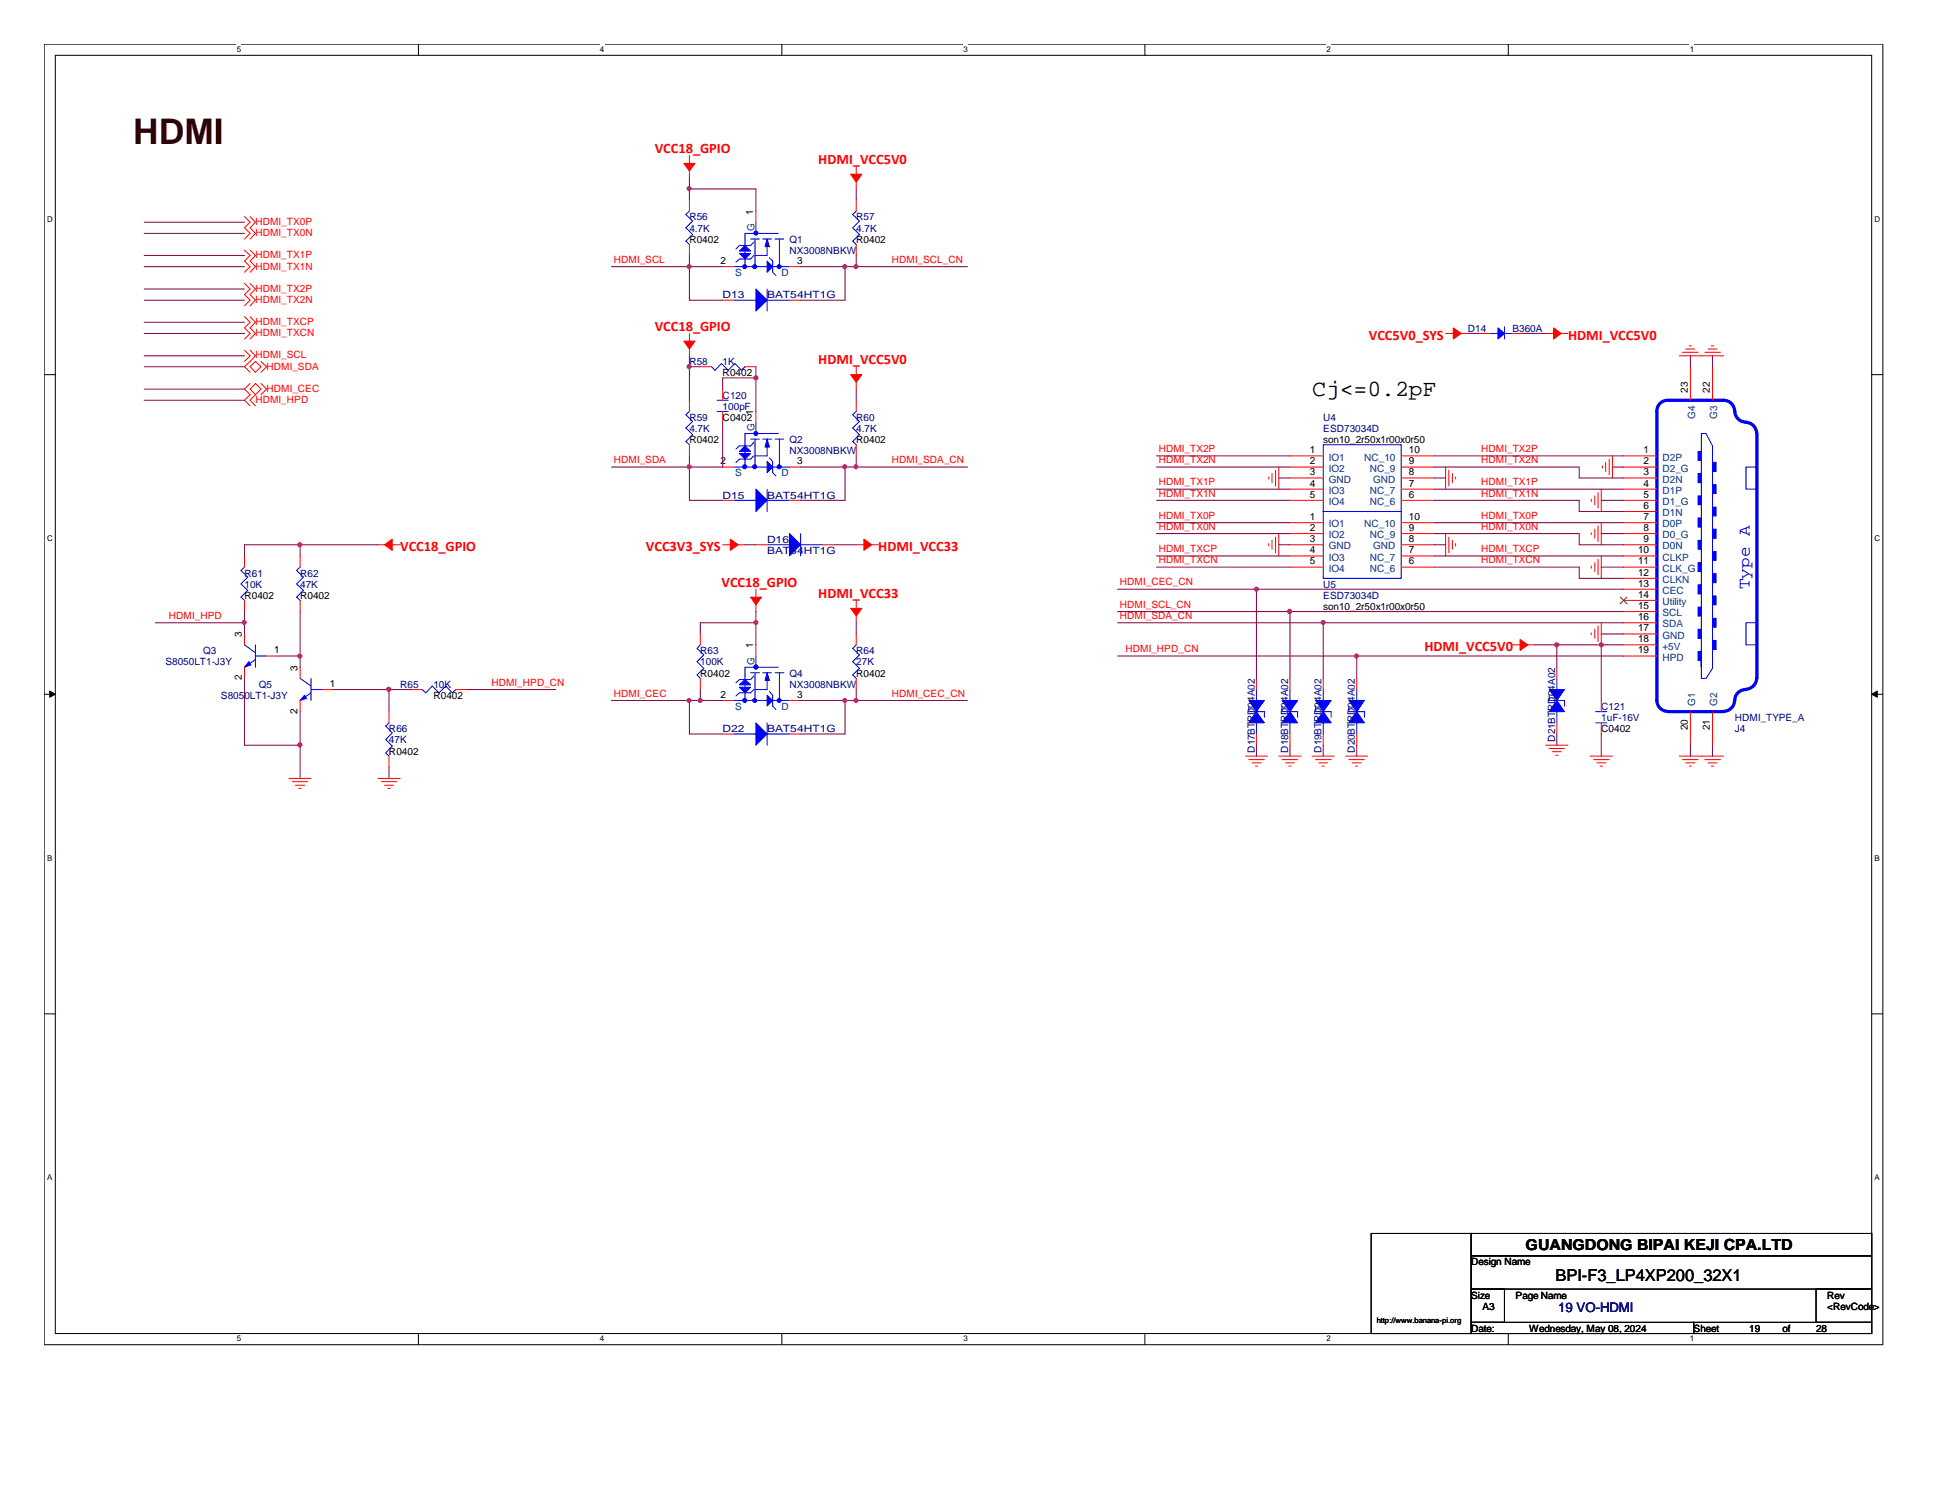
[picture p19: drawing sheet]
<svg xmlns="http://www.w3.org/2000/svg" width="279mm" height="216mm" viewBox="0 0 279 216" stroke-linecap="round" stroke-linejoin="round" font-family="sans-serif">
<defs><g id="words">
<text font-size="5.1" fill="#400000" x="19.2" y="20.7">HDMI</text>
<text font-size="3.3" x="188.8" y="57">Cj&lt;=0.2pF</text>
<text font-size="2.5" fill="#00f" x="251.8" y="84.8" transform="rotate(-90 251.8 84.8)">Type A</text>
<text font-size="2.4" x="223.8" y="184.3">BPI-F3_LP4XP200_32X1</text>
<text font-size="2.2" x="219.5" y="179.8">GUANGDONG BIPAI KEJI CPA.LTD</text>
<g font-size="2.1" fill="#f00">
<text x="94.2" y="22">VCC18_GPIO</text>
<text x="117.7" y="23.5">HDMI_VCC5V0</text>
<text x="94.2" y="47.5">VCC18_GPIO</text>
<text x="117.7" y="52.4">HDMI_VCC5V0</text>
<text x="196.9" y="48.9">VCC5V0_SYS</text>
<text x="225.6" y="48.9">HDMI_VCC5V0</text>
<text x="57.6" y="79.2">VCC18_GPIO</text>
<text x="92.9" y="79.2">VCC3V3_SYS</text>
<text x="126.4" y="79.2">HDMI_VCC33</text>
<text x="103.8" y="84.4">VCC18_GPIO</text>
<text x="117.7" y="86">HDMI_VCC33</text>
<text x="204.9" y="93.6">HDMI_VCC5V0</text>
</g>
<text font-size="1.9" fill="#000080" x="224.2" y="188.7">19 VO-HDMI</text>
<g font-size="1.4" fill="#f00">
<text x="36.7" y="32.3">HDMI_TX0P</text>
<text x="36.7" y="34">HDMI_TX0N</text>
<text x="36.7" y="37.2">HDMI_TX1P</text>
<text x="36.7" y="38.8">HDMI_TX1N</text>
<text x="36.7" y="42">HDMI_TX2P</text>
<text x="88.3" y="37.8">HDMI_SCL</text>
<text x="128.3" y="37.8">HDMI_SCL_CN</text>
<text x="36.7" y="43.6">HDMI_TX2N</text>
<text x="36.7" y="46.8">HDMI_TXCP</text>
<text x="36.7" y="48.3">HDMI_TXCN</text>
<text x="36.7" y="51.6">HDMI_SCL</text>
<text x="38.4" y="53.2">HDMI_SDA</text>
<text x="36.7" y="58">HDMI_HPD</text>
<text x="38.4" y="56.3">HDMI_CEC</text>
<text x="166.7" y="65">HDMI_TX2P</text>
<text x="213.1" y="65">HDMI_TX2P</text>
<text x="88.3" y="66.6">HDMI_SDA</text>
<text x="128.3" y="66.6">HDMI_SDA_CN</text>
<text x="166.7" y="66.6">HDMI_TX2N</text>
<text x="166.7" y="69.8">HDMI_TX1P</text>
<text x="166.7" y="71.4">HDMI_TX1N</text>
<text x="213.1" y="66.6">HDMI_TX2N</text>
<text x="213.1" y="69.8">HDMI_TX1P</text>
<text x="213.1" y="71.4">HDMI_TX1N</text>
<text x="166.7" y="74.6">HDMI_TX0P</text>
<text x="166.7" y="76.2">HDMI_TX0N</text>
<text x="213.1" y="74.6">HDMI_TX0P</text>
<text x="213.1" y="76.2">HDMI_TX0N</text>
<text x="166.7" y="79.4">HDMI_TXCP</text>
<text x="166.7" y="81">HDMI_TXCN</text>
<text x="213.1" y="79.4">HDMI_TXCP</text>
<text x="213.1" y="81">HDMI_TXCN</text>
<text x="24.3" y="89">HDMI_HPD</text>
<text x="161.1" y="84.2">HDMI_CEC_CN</text>
<text x="161.1" y="87.4">HDMI_SCL_CN</text>
<text x="161.1" y="89">HDMI_SDA_CN</text>
<text x="161.9" y="93.8">HDMI_HPD_CN</text>
<text x="70.7" y="98.6">HDMI_HPD_CN</text>
<text x="88.3" y="100.2">HDMI_CEC</text>
<text x="128.3" y="100.2">HDMI_CEC_CN</text>
</g>
<g font-size="1.4" fill="#000080">
<text x="99.2" y="31.7">R56</text>
<text x="99.2" y="33.3">4.7K</text>
<text x="113.6" y="34.9">Q1</text>
<text x="123.2" y="31.7">R57</text>
<text x="123.2" y="33.3">4.7K</text>
<text x="113.6" y="36.5">NX3008NBKW</text>
<text x="104" y="42.9">D13</text>
<text x="110.4" y="42.9">BAT54HT1G</text>
<text x="211.2" y="47.7">D14</text>
<text x="217.6" y="47.7">B360A</text>
<text x="99.2" y="52.5">R58</text>
<text x="104" y="52.5">1K</text>
<text x="104" y="57.3">C120</text>
<text x="104" y="58.9">100pF</text>
<text x="99.2" y="60.5">R59</text>
<text x="99.2" y="62.1">4.7K</text>
<text x="113.6" y="63.7">Q2</text>
<text x="113.6" y="65.3">NX3008NBKW</text>
<text x="123.2" y="60.5">R60</text>
<text x="123.2" y="62.1">4.7K</text>
<text x="190.4" y="60.5">U4</text>
<text x="190.4" y="62.1">ESD73034D</text>
<text x="104" y="71.7">D15</text>
<text x="110.4" y="71.7">BAT54HT1G</text>
<text x="35.2" y="82.9">R61</text>
<text x="43.2" y="82.9">R62</text>
<text x="110.4" y="78.1">D16</text>
<text x="110.4" y="79.7">BAT</text>
<text x="113.7" y="79.7">54HT1G</text>
<text x="35.2" y="84.5">10K</text>
<text x="43.2" y="84.5">47K</text>
<text x="190.4" y="84.5">U5</text>
<text x="190.4" y="86.1">ESD73034D</text>
<text x="23.8" y="95.7">S8050LT1-J3Y</text>
<text x="29.3" y="94.1">Q3</text>
<text x="100.8" y="94.1">R63</text>
<text x="100.8" y="95.7">100K</text>
<text x="123.2" y="94.1">R64</text>
<text x="123.2" y="95.7">27K</text>
<text x="31.8" y="100.5">S8050LT1-J3Y</text>
<text x="37.3" y="98.9">Q5</text>
<text x="57.6" y="98.9">R65</text>
<text x="62.4" y="98.9">10K</text>
<text x="113.6" y="97.3">Q4</text>
<text x="113.6" y="98.9">NX3008NBKW</text>
<text x="56" y="105.3">R66</text>
<text x="56" y="106.9">47K</text>
<text x="104" y="105.3">D22</text>
<text x="110.4" y="105.3">BAT54HT1G</text>
<text x="223.7" y="106.7" transform="rotate(-90 223.7 106.7)">D21BTRD04A02</text>
<text x="230.4" y="102.1">C121</text>
<text x="230.4" y="103.7">1uF-16V</text>
<text x="249.6" y="105.3">J4</text>
<text x="249.6" y="103.7">HDMI_TYPE_A</text>
<text x="180.6" y="108.3" transform="rotate(-90 180.6 108.3)">D17BTRD04A02</text>
<text x="185.3" y="108.3" transform="rotate(-90 185.3 108.3)">D18BTRD04A02</text>
<text x="190.1" y="108.3" transform="rotate(-90 190.1 108.3)">D19BTRD04A02</text>
<text x="194.9" y="108.3" transform="rotate(-90 194.9 108.3)">D20BTRD04A02</text>
</g>
<g font-size="1.4">
<text x="99.2" y="34.9">R0402</text>
<text x="108.4" y="30.9" transform="rotate(-90 108.4 30.9)">1</text>
<text x="123.2" y="34.9">R0402</text>
<text x="103.7" y="38">2</text>
<text x="114.7" y="38">3</text>
<text x="104" y="54.1">R0402</text>
<text x="108.4" y="59.6" transform="rotate(-90 108.4 59.6)">1</text>
<text x="242.8" y="56.5" transform="rotate(-90 242.8 56.5)">23</text>
<text x="246" y="56.5" transform="rotate(-90 246 56.5)">22</text>
<text x="99.2" y="63.7">R0402</text>
<text x="104" y="60.5">C0402</text>
<text x="123.2" y="63.7">R0402</text>
<text x="188.5" y="65.2">1</text>
<text x="190.4" y="63.7">son10_2r50x1r00x0r50</text>
<text x="202.7" y="65.2">10</text>
<text x="236.5" y="65.2">1</text>
<text x="103.7" y="66.8">2</text>
<text x="114.7" y="66.8">3</text>
<text x="188.5" y="66.8">2</text>
<text x="188.5" y="70">4</text>
<text x="188.5" y="71.6">5</text>
<text x="188.5" y="68.4">3</text>
<text x="202.7" y="66.8">9</text>
<text x="202.7" y="70">7</text>
<text x="202.7" y="71.6">6</text>
<text x="202.7" y="68.4">8</text>
<text x="236.5" y="66.8">2</text>
<text x="236.5" y="68.4">3</text>
<text x="236.5" y="70">4</text>
<text x="236.5" y="71.6">5</text>
<text x="188.5" y="74.8">1</text>
<text x="188.5" y="76.4">2</text>
<text x="188.5" y="78">3</text>
<text x="202.7" y="74.8">10</text>
<text x="202.7" y="76.4">9</text>
<text x="202.7" y="78">8</text>
<text x="236.5" y="73.2">6</text>
<text x="236.5" y="74.8">7</text>
<text x="236.5" y="76.4">8</text>
<text x="236.5" y="78">9</text>
<text x="188.5" y="79.6">4</text>
<text x="188.5" y="81.2">5</text>
<text x="202.7" y="79.6">7</text>
<text x="202.7" y="81.2">6</text>
<text x="235.7" y="79.6">10</text>
<text x="235.7" y="81.2">11</text>
<text x="235.7" y="82.8">12</text>
<text x="35.2" y="86.1">R0402</text>
<text x="43.2" y="86.1">R0402</text>
<text x="190.4" y="87.7">son10_2r50x1r00x0r50</text>
<text x="235.7" y="84.4">13</text>
<text x="235.7" y="86">14</text>
<text x="235.7" y="87.6">15</text>
<text x="235.7" y="89.2">16</text>
<text x="34.8" y="91.7" transform="rotate(-90 34.8 91.7)">3</text>
<text x="39.5" y="94">1</text>
<text x="108.4" y="93.3" transform="rotate(-90 108.4 93.3)">1</text>
<text x="235.7" y="90.8">17</text>
<text x="235.7" y="92.4">18</text>
<text x="235.7" y="94">19</text>
<text x="34.8" y="97.9" transform="rotate(-90 34.8 97.9)">2</text>
<text x="42.8" y="96.5" transform="rotate(-90 42.8 96.5)">3</text>
<text x="47.5" y="98.8">1</text>
<text x="62.4" y="100.5">R0402</text>
<text x="100.8" y="97.3">R0402</text>
<text x="103.7" y="100.4">2</text>
<text x="114.7" y="100.4">3</text>
<text x="123.2" y="97.3">R0402</text>
<text x="42.8" y="102.7" transform="rotate(-90 42.8 102.7)">2</text>
<text x="230.4" y="105.3">C0402</text>
<text x="242.8" y="105.1" transform="rotate(-90 242.8 105.1)">20</text>
<text x="246" y="105.1" transform="rotate(-90 246 105.1)">21</text>
<text x="56" y="108.5">R0402</text>
<text x="211.7" y="182">Design Name</text>
<text x="211.7" y="186.8">Size</text>
<text x="211.7" y="191.6">Date:</text>
<text x="213.3" y="188.4">A3</text>
<text x="218.1" y="186.8">Page Name</text>
<text x="220" y="191.6">Wednesday, May 08, 2024</text>
<text x="243.7" y="191.6">Sheet</text>
<text x="251.7" y="191.6">19</text>
<text x="256.5" y="191.6">of</text>
<text x="261.3" y="191.6">28</text>
<text x="262.9" y="186.8">Rev</text>
<text x="262.9" y="188.4">&lt;RevCode&gt;</text>
</g>
<g font-size="1.4" fill="#004080">
<text x="108.5" y="33.2" transform="rotate(-90 108.5 33.2)">G</text>
<text x="105.7" y="39.7">S</text>
<text x="112.4" y="39.7">D</text>
<text x="108.5" y="62.1" transform="rotate(-90 108.5 62.1)">G</text>
<text x="243.9" y="60.3" transform="rotate(-90 243.9 60.3)">G4</text>
<text x="247.1" y="60.3" transform="rotate(-90 247.1 60.3)">G3</text>
<text x="105.7" y="68.5">S</text>
<text x="112.4" y="68.5">D</text>
<text x="191.2" y="66.3">IO1</text>
<text x="191.2" y="67.9">IO2</text>
<text x="191.2" y="71">IO3</text>
<text x="191.2" y="69.4">GND</text>
<text x="196.3" y="66.3">NC_10</text>
<text x="197.1" y="67.9">NC_9</text>
<text x="197.1" y="71">NC_7</text>
<text x="197.6" y="69.4">GND</text>
<text x="239.2" y="66.3">D2P</text>
<text x="239.2" y="67.9">D2_G</text>
<text x="239.2" y="69.4">D2N</text>
<text x="239.2" y="71">D1P</text>
<text x="191.2" y="75.9">IO1</text>
<text x="191.2" y="77.4">IO2</text>
<text x="191.2" y="72.6">IO4</text>
<text x="196.3" y="75.9">NC_10</text>
<text x="197.1" y="77.4">NC_9</text>
<text x="197.1" y="72.6">NC_6</text>
<text x="239.2" y="72.6">D1_G</text>
<text x="239.2" y="74.3">D1N</text>
<text x="239.2" y="75.9">D0P</text>
<text x="239.2" y="77.4">D0_G</text>
<text x="191.2" y="80.6">IO3</text>
<text x="191.2" y="82.3">IO4</text>
<text x="191.2" y="79">GND</text>
<text x="197.1" y="80.6">NC_7</text>
<text x="197.1" y="82.3">NC_6</text>
<text x="197.6" y="79">GND</text>
<text x="239.2" y="79">D0N</text>
<text x="239.2" y="80.6">CLKP</text>
<text x="239.2" y="82.3">CLK_G</text>
<text x="239.2" y="83.9">CLKN</text>
<text x="239.2" y="85.4">CEC</text>
<text x="239.2" y="87">Utility</text>
<text x="239.2" y="88.6">SCL</text>
<text x="108.5" y="95.6" transform="rotate(-90 108.5 95.6)">G</text>
<text x="239.2" y="90.3">SDA</text>
<text x="239.2" y="91.9">GND</text>
<text x="239.2" y="93.4">+5V</text>
<text x="239.2" y="95">HPD</text>
<text x="243.9" y="101.6" transform="rotate(-90 243.9 101.6)">G1</text>
<text x="247.1" y="101.6" transform="rotate(-90 247.1 101.6)">G2</text>
<text x="105.7" y="102.1">S</text>
<text x="112.4" y="102.1">D</text>
</g>
<g font-size="1.1">
<text x="34.1" y="7.5">5</text>
<text x="86.3" y="7.5">4</text>
<text x="138.6" y="7.5">3</text>
<text x="190.8" y="7.5">2</text>
<text x="243.1" y="7.5">1</text>
<text x="6.8" y="31.9">D</text>
<text x="269.7" y="31.9">D</text>
<text x="6.8" y="77.8">C</text>
<text x="269.7" y="77.8">C</text>
<text x="6.8" y="123.8">B</text>
<text x="269.7" y="123.8">B</text>
<text x="6.8" y="169.8">A</text>
<text x="269.7" y="169.8">A</text>
<text x="198.1" y="190.3">http://www.banana-pi.org</text>
<text x="34.1" y="193">5</text>
<text x="86.3" y="193">4</text>
<text x="138.6" y="193">3</text>
<text x="190.8" y="193">2</text>
<text x="243.1" y="193">1</text>
</g>
</g></defs>
<path d="M6.3 6.3h264.6v187.1h-264.6zM8 8h261.3v183.8h-261.3z" fill="none" stroke="#000" stroke-width=".14"/>
<g fill="#fff">
<path d="M34.1 6.4h.6v1.3h-.6z"/>
<path d="M34.1 191.9h.6v1.3h-.6z"/>
</g>
<path d="M60.2 6.3v1.7M60.2 191.8v1.6" fill="none" stroke="#000" stroke-width=".14"/>
<g fill="#fff">
<path d="M86.3 6.4h.6v1.3h-.6z"/>
<path d="M86.3 191.9h.6v1.3h-.6z"/>
</g>
<path d="M112.5 6.3v1.7M112.5 191.8v1.6" fill="none" stroke="#000" stroke-width=".14"/>
<g fill="#fff">
<path d="M138.6 6.4h.6v1.3h-.6z"/>
<path d="M138.6 191.9h.6v1.3h-.6z"/>
</g>
<path d="M164.7 6.3v1.7M164.7 191.8v1.6" fill="none" stroke="#000" stroke-width=".14"/>
<g fill="#fff">
<path d="M190.8 6.4h.6v1.3h-.6z"/>
<path d="M190.8 191.9h.6v1.3h-.6z"/>
</g>
<path d="M217 6.3v1.7M217 191.8v1.6" fill="none" stroke="#000" stroke-width=".14"/>
<g fill="#fff">
<path d="M243.1 6.4h.6v1.3h-.6z"/>
<path d="M243.1 191.9h.6v1.3h-.6z"/>
<path d="M6.8 30.8h.7v1.3h-.7z"/>
<path d="M269.7 30.8h.8v1.3h-.8z"/>
<path d="M6.8 76.7h.7v1.4h-.7z"/>
<path d="M269.7 76.7h.8v1.4h-.8z"/>
</g>
<path d="M6.3 53.9h1.7M269.3 53.9h1.6" fill="none" stroke="#000" stroke-width=".14"/>
<g fill="#fff">
<path d="M6.8 122.7h.7v1.3h-.7z"/>
<path d="M269.7 122.7h.7v1.3h-.7z"/>
</g>
<path d="M6.3 99.9h1.7M269.3 99.9h1.6" fill="none" stroke="#000" stroke-width=".14"/>
<g fill="#000" stroke="#000" stroke-width=".14">
<path d="M7.2 99.4l.8 .5-.8 .4z" fill-rule="evenodd"/>
<path d="M269.3 99.9l.8-.5v.9z" fill-rule="evenodd"/>
</g>
<g fill="#fff">
<path d="M6.8 168.7h.7v1.3h-.7z"/>
<path d="M269.7 168.7h.7v1.3h-.7z"/>
</g>
<path d="M6.3 145.8h1.7M269.3 145.8h1.6M197.3 177.4h14.4v14.4h-14.4zM211.7 177.4h57.6v3.2h-57.6zM211.7 180.6h57.6v4.8h-57.6zM211.7 185.4h4.8v4.8h-4.8zM211.7 190.2h32v1.6h-32zM243.7 190.2h25.6v1.6h-25.6zM261.3 185.4h8v4.8h-8z" fill="none" stroke="#000" stroke-width=".14"/>
<g fill="none" stroke="#f00" stroke-width=".14">
<path d="M35.2 31.2l.8 .8-.8 .8 .8 .8-.8 .8M35.2 36l.8 .7-.8 .8 .8 .9-.8 .8M36 31.2l.7 .8-.7 .8 .7 .8-.7 .8M36 36l.7 .7-.7 .8 .7 .9-.7 .8M99.2 22.4v1.7M99.2 24.4v1.2M99.2 28.7v1.7M99.2 35.2v1.5M104 38.4h1.6M108.8 30.4v1.6M113.6 38.4h1.6M123.2 24v1.7"/>
<path d="M123.2 26v1.2M123.2 28.7v1.7M123.2 35.2v1.5M35.2 40.8l.8 .8-.8 .8 .8 .8-.8 .8M35.2 45.6l.8 .8-.8 .8 .8 .8-.8 .8M35.2 50.4l.8 .8-.8 .8M36 40.8l.7 .8-.7 .8 .7 .8-.7 .8M36 45.6l.7 .8-.7 .8 .7 .8-.7 .8M36 50.4l.7 .8-1.5 1.5 .8 .9M36 52.7l.7-.7 .8 .7-.8 .9zM36 55.2l-.8 .8 .8 .8-.8 .8 .8 .8M36.7 55.2l.8 .8-.8 .8-.7-.8z"/>
<path d="M36.7 56.8l-.7 .8 .7 .8M37.5 52l.9 .7-.9 .9M37.5 55.2l.9 .8-.9 .8M99.2 48v1.7M99.2 50v1.2M99.2 57.6v1.6M100.8 52.7h1.6M104 56v1.6M104 59.2v1.5M104 43.2h1.6M107.2 52.7h1.6M108.8 59.2v1.5"/>
<path d="M113.6 43.2h1.6M123.2 52.7v1.8M123.2 54.9v1.1M123.2 57.6v1.6M208 48h1.8M210.1 48h1.1M212.8 48h1.6M217.6 48h1.6M222.4 48h1.1M223.8 48h1.8M241.6 51.2h6.4M242.1 50.7h2.2"/>
<path d="M242.5 50.2h1.3M243 49.7h.3M243.2 52.7v4.9M245.3 50.7h2.2M245.7 50.2h1.3M246.2 49.7h.3M246.4 52.7v4.9M35.2 80v1.6M43.2 80v1.6M54.4 78.4h1.1M55.8 78.4h1.8M99.2 64v1.6"/>
<path d="M104 78.4h1.7M104 67.2h1.6M104 72h1.6M106 78.4h1.2M108.8 78.4h1.6M113.6 67.2h1.6M113.6 72h1.6M118.4 78.4h1.6M123.2 78.4h1.1M123.2 64v1.6M124.6 78.4h1.8M182.5 68.6v.3"/>
<path d="M182.5 78.2v.3M183 68.1v1.3M183 77.7v1.3M183.5 67.6v2.3M183.5 77.3v2.2M184 67.2v3.2M184 76.8v3.2M185.6 78.4h4.8M185.6 75.2h4.8M185.6 76.8h4.8M185.6 80h4.8M185.6 65.6h4.8"/>
<path d="M185.6 67.2h4.8M185.6 68.7h4.8M185.6 70.4h4.8M185.6 72h4.8M201.6 78.4h4.8M201.6 75.2h4.8M201.6 76.8h4.8M201.6 80h4.8M201.6 65.6h4.8M201.6 67.2h4.8M201.6 68.7h4.8M201.6 70.4h4.8"/>
<path d="M201.6 72h4.8M208 67.2v3.2M208 76.8v3.2M208.4 67.6v2.3M208.4 77.3v2.2M209 68.1v1.3M209 77.7v1.3M209.4 68.6v.3M209.4 78.2v.3M228.9 71.8v.3M228.9 76.6v.3M229.4 71.3v1.3"/>
<path d="M229.4 76.1v1.3M229.9 70.9v2.2M229.9 75.6v2.3M230.4 70.4v3.2M230.4 75.2v3.2M230.4 80v3.2M230.5 67v.3M231 66.5v1.3M231.5 66v2.3M232 65.6v3.1M233.6 78.4h4.8M233.6 75.2h4.8"/>
<path d="M233.6 76.8h4.8M233.6 80h4.8M233.6 65.6h4.8M233.6 67.2h4.8M233.6 68.7h4.8M233.6 70.4h4.8M233.6 72h4.8M233.6 73.6h4.8M35.2 86.4v1.6M35.2 91.2v1.6M35.2 96v1.6M38.4 94.4h1.6"/>
<path d="M43.2 86.4v1.6M43.2 96v1.6M46.4 99.2h1.6M59.2 99.2h1.5M65.6 99.2h1.6M100.8 91.2v1.6M100.8 97.6v1.6M108.8 84.8v1.7M108.8 86.9v1.1M108.8 92.8v1.6M123.2 86.4v1.7M123.2 88.4v1.2"/>
<path d="M123.2 91.2v1.6M123.2 97.6v1.6M180.8 97.6v1.6M185.6 81.6h4.8M185.6 97.6v1.6M190.4 97.6v1.6M195.2 97.6v1.6M201.6 81.6h4.8M217.6 92.8h1.7M219.7 92.8h1.1M224 96v1.6M228.9 81.4v.3"/>
<path d="M228.9 91v.3M229.4 80.9v1.3M229.4 90.5v1.3M229.9 80.4v2.3M229.9 90v2.3M230.4 89.6v3.2M233.6 92.8h4.8M233.6 81.6h4.8M233.6 83.2h4.8M233.6 84.8h4.8M233.6 86.4h4.8M233.6 88h4.8"/>
<path d="M233.6 89.6h4.8M233.6 91.2h4.8M233.6 94.4h4.8M41.6 112h3.1M42 112.4h2.3M42.5 112.9h1.3M43 113.4h.3M43.2 100.8v1.6M54.4 112h3.2M54.9 112.4h2.2M55.3 112.9h1.3M55.8 113.4h.3"/>
<path d="M56 102.4v1.6M56 108.8v1.6M104 100.8h1.6M104 105.6h1.6M113.6 100.8h1.6M113.6 105.6h1.6M179.2 108.8h3.2M179.7 109.3h2.2M180.1 109.7h1.3M180.6 110.2h.3M180.8 105.6v1.6M184 108.8h3.2"/>
<path d="M184.4 109.3h2.3M185 109.7h1.2M185.4 110.2h.4M185.6 105.6v1.6M188.8 108.8h3.2M189.3 109.3h2.2M189.7 109.7h1.3M190.2 110.2h.3M190.4 105.6v1.6M193.6 108.8h3.2M194.1 109.3h2.2M194.5 109.7h1.3"/>
<path d="M195 110.2h.3M195.2 105.6v1.6M222.4 107.2h3.2M222.9 107.7h2.2M223.4 108.1h1.2M223.8 108.6h.4M224 104v1.6M228.8 108.8h3.2M229.3 109.3h2.2M229.7 109.7h1.3M230.2 110.2h.3M230.4 100.8v1.6"/>
<path d="M230.4 104v1.6M241.6 108.8h6.4M242.1 109.3h2.2M242.5 109.7h1.3M243 110.2h.3M243.2 102.4v4.8M245.3 109.3h2.2M245.7 109.7h1.3M246.2 110.2h.3M246.4 102.4v4.8"/>
</g>
<g fill="#f00" stroke="#f00" stroke-width=".14">
<path d="M105.1 77.6l1.1 .8-1.1 .8z" fill-rule="evenodd"/>
<path d="M124.3 77.6l1.1 .8-1.1 .8z" fill-rule="evenodd"/>
<path d="M108 85.9h1.6l-.8 1.1z" fill-rule="evenodd"/>
<path d="M122.4 87.5h1.6l-.8 1.1z" fill-rule="evenodd"/>
<path d="M218.7 92l1.1 .8-1.1 .8z" fill-rule="evenodd"/>
<path d="M209.1 47.2l1.1 .8-1.1 .8z" fill-rule="evenodd"/>
<path d="M223.5 47.2l1.1 .8-1.1 .8z" fill-rule="evenodd"/>
<path d="M98.4 49.1h1.6l-.8 1.1z" fill-rule="evenodd"/>
<path d="M122.4 53.9h1.6l-.8 1.1z" fill-rule="evenodd"/>
<path d="M98.4 23.5h1.6l-.8 1.1z" fill-rule="evenodd"/>
<path d="M122.4 25.1h1.6l-.8 1.1z" fill-rule="evenodd"/>
<path d="M55.3 78.4l1.1-.8v1.6z" fill-rule="evenodd"/>
</g>
<g fill="none" stroke="#00f" stroke-width=".14">
<path d="M99.2 30.4l-.5 .5 1 .9-1 1 1 .9-1 1 .5 .5M105.6 38.4h4.8M107.2 36.1v.8M107.2 37.3v1.1M108 34.4h1.3M108.5 34.8l-.5 .5h-1.6l-.5 .5M108.5 36.7l-.5 .6h-1.6l-.5 .4M108.6 34.4v4M108.8 32v1.6M109.7 34.4h1.3M110.4 35.2v1.5h-1.8M110.7 37.1l.5 .4v1.7l.4 .4"/>
<path d="M111.2 38.4h2.4M111.5 34.4h1.3M112 33.6h-4.8v1.7M112.1 34.4v4M123.2 30.4l-.5 .5 1 .9-1 1 1 .9-1 1 .5 .5M99.2 59.2l-.5 .4 1 1-1 1 1 .9-1 1 .5 .5M102.4 52.7l.5 .6 .9-1 1 1 .9-1 1 1 .5-.6M103.2 59.2h1.6M103.2 57.6h1.6M105.6 43.2h3.2M110.4 41.6v3.1M110.4 43.2h3.2"/>
<path d="M123.2 59.2l-.5 .4 1 1-1 1 1 .9-1 1 .5 .5M214.4 48h1.1M216.5 48h1.1M216.5 47v1.8M105.6 72h3.2M105.6 67.2h4.8M107.2 64.9v.8M107.2 66v1.2M108 63.2h1.3M108.5 63.6l-.5 .5h-1.6l-.5 .5M108.5 65.6l-.5 .4h-1.6l-.5 .5M108.6 63.2v4"/>
<path d="M108.8 60.7v1.7M109.7 63.2h1.3M110.4 64v1.6h-1.8M110.4 70.4v3.2M110.4 72h3.2M110.4 78.4h3.2M110.7 65.9l.5 .5v1.6l.4 .5M111.2 67.2h2.4M111.5 63.2h1.3M112 62.4h-4.8v1.7M112.1 63.2v4M115.2 76.8v3.2"/>
<path d="M115.2 78.4h3.2M190.4 73.6h11.2v9.6h-11.2zM190.4 64h11.2v9.6h-11.2zM244.8 62.4h.6l1 1.7v32l-1 1.5h-.6zM251.2 67.2h1.6v3.2h-1.6zM35.2 81.6l-.5 .4 .9 1-.9 1 .9 .9-.9 1 .5 .5M35.2 92.8l1.5 1.1M36.7 94.9l-1.5 1.1M36.7 92.8v3.2M36.7 94.4h1.7M43.2 81.6l-.5 .4 .9 1-.9 1 .9 .9-.9 1 .5 .5M43.2 97.6l1.5 1.1"/>
<path d="M44.7 99.7l-1.5 1.1M44.7 97.6v3.2M44.7 99.2h1.7M60.7 99.2l.6 .5 .9-1 1 1 .9-1 1 1 .5-.5M100.8 92.8l-.5 .5 1 .9-1 1 1 .9-1 1 .5 .5M107.2 98.5v.8M107.2 99.7v1.1M108 96.8h1.3M108.5 97.2l-.5 .5h-1.6l-.5 .5M108.5 99.2l-.5 .5h-1.6l-.5 .4M108.6 96.8v4M108.8 94.4v1.6"/>
<path d="M109.7 96.8h1.3M110.4 97.6v1.6h-1.8M110.7 99.5l.5 .5v1.6l.4 .5M111.5 96.8h1.3M112 96h-4.8v1.7M112.1 96.8v4M123.2 92.8l-.5 .5 1 .9-1 1 1 .9-1 1 .5 .5M180.8 99.2v1.6M185.6 99.2v1.6M190.4 99.2v1.6M195.2 99.2v1.6M222.9 100v.8h2.2v.8"/>
<path d="M224 97.6v1.6M251.2 89.6h1.6v3.2h-1.6zM56 104l-.5 .4 .9 1-.9 1 .9 .9-.9 1 .5 .5M105.6 100.8h4.8M105.6 105.6h3.2M110.4 104v3.2M110.4 105.6h3.2M111.2 100.8h2.4M179.7 101.6v.8h2.2v.8M180.8 104v1.6M184.4 101.6v.8h2.3v.8M185.6 104v1.6"/>
<path d="M189.3 101.6v.8h2.2v.8M190.4 104v1.6M194.1 101.6v.8h2.2v.8M195.2 104v1.6M224 102.4v1.6M229.6 102.4h1.6M229.6 104h1.6"/>
</g>
<g fill="#00f" stroke="#00f" stroke-width=".14">
<path d="M110.4 37.5l.8 .9-.8 .8z" fill-rule="evenodd"/>
<path d="M110.4 34.4l.3 1.1h-.6z" fill-rule="evenodd"/>
<path d="M107.2 35.3l.8 .8h-1.6z" fill-rule="evenodd"/>
<path d="M106.4 36.4h1.6l-.8 .9z" fill-rule="evenodd"/>
<path d="M43.8 100l.3 .5-.9 .3z" fill-rule="evenodd"/>
<path d="M179.7 100.8h2.2l-1.1 1.6z" fill-rule="evenodd"/>
<path d="M180.8 102.4l1.1 1.6h-2.2z" fill-rule="evenodd"/>
<path d="M244.3 93.7h.5v1.3h-.5z" fill-rule="evenodd"/>
<path d="M246.4 92.1h.5v1.3h-.5z" fill-rule="evenodd"/>
<path d="M244.3 90.5h.5v1.3h-.5z" fill-rule="evenodd"/>
<path d="M246.4 88.9h.5v1.3h-.5z" fill-rule="evenodd"/>
<path d="M244.3 87.3h.5v1.3h-.5z" fill-rule="evenodd"/>
<path d="M246.4 85.7h.5v1.3h-.5z" fill-rule="evenodd"/>
<path d="M244.3 84.1h.5v1.3h-.5z" fill-rule="evenodd"/>
<path d="M246.4 82.5h.5v1.3h-.5z" fill-rule="evenodd"/>
<path d="M244.3 80.9h.5v1.3h-.5z" fill-rule="evenodd"/>
<path d="M246.4 79.3h.5v1.3h-.5z" fill-rule="evenodd"/>
<path d="M244.3 77.7h.5v1.3h-.5z" fill-rule="evenodd"/>
<path d="M246.4 76.1h.5v1.3h-.5z" fill-rule="evenodd"/>
<path d="M244.3 74.5h.5v1.3h-.5z" fill-rule="evenodd"/>
<path d="M246.4 72.9h.5v1.3h-.5z" fill-rule="evenodd"/>
<path d="M244.3 71.3h.5v1.3h-.5z" fill-rule="evenodd"/>
<path d="M246.4 69.7h.5v1.3h-.5z" fill-rule="evenodd"/>
<path d="M244.3 68.1h.5v1.3h-.5z" fill-rule="evenodd"/>
<path d="M246.4 66.5h.5v1.3h-.5z" fill-rule="evenodd"/>
<path d="M244.3 64.9h.5v1.3h-.5z" fill-rule="evenodd"/>
<path d="M184.4 100.8h2.3l-1.1 1.6z" fill-rule="evenodd"/>
<path d="M185.6 102.4l1.1 1.6h-2.3z" fill-rule="evenodd"/>
<path d="M110.4 100l.8 .8-.8 .8z" fill-rule="evenodd"/>
<path d="M110.4 96.8l.3 1.1h-.6z" fill-rule="evenodd"/>
<path d="M106.4 98.5l.8-.8 .8 .8z" fill-rule="evenodd"/>
<path d="M106.4 98.8h1.6l-.8 .9z" fill-rule="evenodd"/>
<path d="M189.3 100.8h2.2l-1.1 1.6z" fill-rule="evenodd"/>
<path d="M190.4 102.4l1.1 1.6h-2.2z" fill-rule="evenodd"/>
<path d="M108.8 104l1.6 1.6-1.6 1.6z" fill-rule="evenodd"/>
<path d="M35.8 95.2l.3 .4-.9 .4z" fill-rule="evenodd"/>
<path d="M194.1 100.8h2.2l-1.1 1.6z" fill-rule="evenodd"/>
<path d="M195.2 102.4l1.1 1.6h-2.2z" fill-rule="evenodd"/>
<path d="M108.8 70.4l1.6 1.6-1.6 1.6z" fill-rule="evenodd"/>
<path d="M108.8 41.6l1.6 1.6-1.6 1.5z" fill-rule="evenodd"/>
<path d="M113.6 76.8l1.6 1.6-1.6 1.6z" fill-rule="evenodd"/>
<path d="M222.9 99.2h2.2l-1.1 1.6z" fill-rule="evenodd"/>
<path d="M224 100.8l1.1 1.6h-2.2z" fill-rule="evenodd"/>
<path d="M215.5 47.2l1 .8-1 .8z" fill-rule="evenodd"/>
<path d="M110.4 66.4l.8 .8-.8 .8z" fill-rule="evenodd"/>
<path d="M110.4 63.2l.3 1.1h-.6z" fill-rule="evenodd"/>
<path d="M107.2 64.1l.8 .8h-1.6z" fill-rule="evenodd"/>
<path d="M106.4 65.2h1.6l-.8 .8z" fill-rule="evenodd"/>
<circle cx="112.1" cy="38.3" r=".3"/>
<circle cx="108.6" cy="38.3" r=".3"/>
<circle cx="107.1" cy="38.3" r=".3"/>
<circle cx="108.8" cy="33.5" r=".3"/>
<circle cx="112.1" cy="100.7" r=".3"/>
<circle cx="108.6" cy="100.7" r=".3"/>
<circle cx="107.1" cy="100.7" r=".3"/>
<circle cx="108.7" cy="95.9" r=".31"/>
<circle cx="112.1" cy="67.1" r=".3"/>
<circle cx="108.6" cy="67.1" r=".3"/>
<circle cx="107.1" cy="67.1" r=".3"/>
<circle cx="108.8" cy="62.4" r=".3"/>
</g>
<path d="M238.4 59.2v41.6M239.9 57.6a1.54 1.54 0 0 0-1.5 1.5M240 57.6h8M247.9 57.6a1.58 1.58 0 0 1 1.7 1.5M249.6 59.1a1.56 1.56 0 0 0 1.6 1.6M251.2 60.7a1.59 1.59 0 0 1 1.5 1.6M252.8 62.4v35.2M251.2 99.2a1.53 1.53 0 0 0-1.6 1.5M252.7 97.5a1.62 1.62 0 0 1-1.5 1.6M238.4 100.7a1.56 1.56 0 0 0 1.5 1.6M240 102.4h8M249.6 100.7a1.59 1.59 0 0 1-1.7 1.6" fill="none" stroke="#00f" stroke-width=".47"/>
<path d="M233.1 85.9l1 1M234.1 85.9l-1 1" fill="none" stroke="#804000" stroke-width=".14"/>
<g fill="none" stroke="#800040" stroke-width=".14">
<path d="M20.7 32h14.5M20.7 33.6h14.5M20.7 36.7h14.5M20.7 38.4h14.5M88 38.4h16M99.2 36.7v6.5h4.8M99.2 27.2h9.6v3.2M99.2 25.6v3.1M115.2 38.4h24M121.6 38.4v4.8h-6.4M123.2 27.2v1.5M123.2 36.7v1.7"/>
<path d="M20.7 41.6h14.5M20.7 43.2h14.5M20.7 46.4h14.5M20.7 48h14.5M20.7 51.2h14.5M20.7 52.7h14.5M20.7 56h14.5M20.7 57.6h14.5M99.2 52.7h1.6M99.2 51.2v6.4M108.8 52.7v6.5M108.8 54.4h-4.8v1.6"/>
<path d="M123.2 56v1.6M211.2 48h1.6M219.2 48h3.2M243.2 51.2v1.5M246.4 51.2v1.5M43.2 78.4v1.6M54.4 78.4h-19.2v1.6M99.2 65.6v6.4h4.8M104 60.7v6.5h-16M107.2 78.4h1.6M115.2 67.2h24M120 78.4h3.2"/>
<path d="M121.6 67.2v4.8h-6.4M123.2 65.6v1.6M166.4 65.6h19.2M166.4 67.2h19.2M166.4 70.4h19.2M166.4 72h19.2M166.4 75.2h19.2M166.4 76.8h19.2M166.4 80h19.2M184 68.7h1.6M184 78.4h1.6M206.4 65.6h27.2"/>
<path d="M206.4 67.2h20.8v1.5h6.4M206.4 72h20.8v1.6h6.4M206.4 76.8h20.8v1.6h6.4M206.4 68.7h1.6M206.4 70.4h27.2M206.4 75.2h27.2M206.4 78.4h1.6M206.4 80h27.2M230.4 72h3.2M230.4 76.8h3.2M232 67.2h1.6M22.4 89.6h12.8"/>
<path d="M35.2 88v3.2M35.2 97.6v9.6h8M40 94.4h3.2M43.2 88v8M48 99.2h11.2M56 99.2v3.2M67.2 99.2h12.8M100.8 99.2v1.6M108.8 89.6h-8v1.6M108.8 88v4.8M123.2 89.6v1.6M123.2 99.2v1.6"/>
<path d="M160.8 84.8h72.8M160.8 88h72.8M160.8 89.6h72.8M160.8 94.4h72.8M166.4 81.6h19.2M180.8 84.8v12.8M185.6 88v9.6M190.4 89.6v8M195.2 94.4v3.2M206.4 81.6h20.8v1.6h6.4M220.8 92.8h12.8M224 92.8v3.2"/>
<path d="M230.4 81.6h3.2M230.4 91.2h3.2M230.4 92.8v8M43.2 102.4v9.6M56 110.4v1.6M88 100.8h16M99.2 100.8v4.8h4.8M115.2 100.8h24M121.6 100.8v4.8h-6.4M180.8 107.2v1.6M185.6 107.2v1.6M190.4 107.2v1.6"/>
<path d="M195.2 107.2v1.6M224 105.6v1.6M230.4 105.6v3.2M243.2 107.2v1.6M246.4 107.2v1.6"/>
</g>
<g fill="#f0f" stroke="#f0f" stroke-width=".14">
<circle cx="224" cy="92.7" r=".31"/>
<circle cx="108.8" cy="89.5" r=".3"/>
<circle cx="99.1" cy="100.7" r=".3"/>
<circle cx="100.8" cy="100.7" r=".3"/>
<circle cx="121.5" cy="100.7" r=".3"/>
<circle cx="123.1" cy="100.7" r=".3"/>
<circle cx="230.4" cy="92.7" r=".3"/>
<circle cx="99.1" cy="67.1" r=".3"/>
<circle cx="121.5" cy="67.1" r=".3"/>
<circle cx="123.1" cy="67.1" r=".3"/>
<circle cx="99.1" cy="52.7" r=".3"/>
<circle cx="108.8" cy="54.4" r=".3"/>
<circle cx="99.1" cy="38.3" r=".3"/>
<circle cx="121.5" cy="38.3" r=".3"/>
<circle cx="123.1" cy="38.3" r=".3"/>
<circle cx="99.1" cy="27.1" r=".3"/>
<circle cx="43.1" cy="78.4" r=".3"/>
<circle cx="35.1" cy="89.5" r=".3"/>
<circle cx="43.1" cy="94.4" r=".3"/>
<circle cx="56" cy="99.1" r=".31"/>
<circle cx="43.1" cy="107.1" r=".3"/>
<circle cx="180.8" cy="84.7" r=".3"/>
<circle cx="185.5" cy="87.9" r=".31"/>
<circle cx="190.4" cy="89.5" r=".3"/>
<circle cx="195.2" cy="94.4" r=".3"/>
</g>
<use href="#words"/>
</svg>
